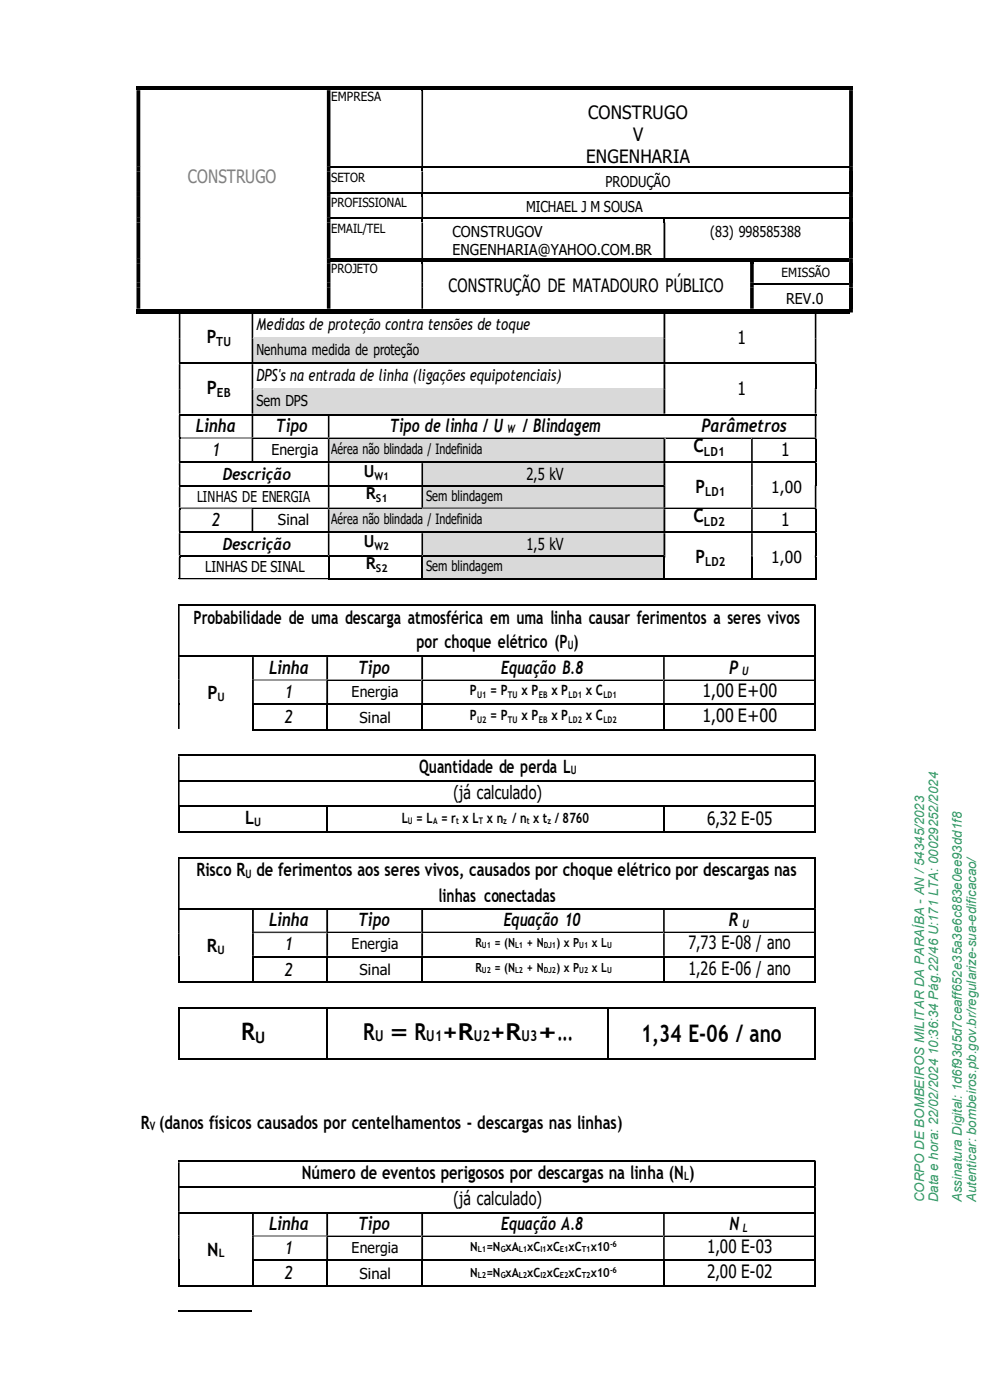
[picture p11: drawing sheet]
<svg xmlns="http://www.w3.org/2000/svg" width="210mm" height="297mm" viewBox="0 0 210 297" stroke-linecap="round" stroke-linejoin="round" font-family="sans-serif">
<defs><g id="words">
<g font-size="5.1">
<text x="51.2" y="220.7">R</text>
<text x="136" y="221">1,34 E-06 / ano</text>
</g>
<text font-size="5" x="77" y="220.6">R = R +R +R +...</text>
<g font-size="3.9">
<text x="124.8" y="25.1">CONSTRUGO</text>
<text x="134.3" y="29.8">V</text>
<text x="124.3" y="34.5">ENGENHARIA</text>
<text x="95.2" y="61.8">CONSTRUÇÃO DE MATADOURO PÚBLICO</text>
<text x="43.9" y="72.7">P</text>
<text x="156.4" y="72.9">1</text>
<text x="43.9" y="83.6">P</text>
<text x="156.4" y="83.8">1</text>
<text x="41.6" y="91.7">Linha</text>
<text x="58.5" y="91.7">Tipo</text>
<text x="82.7" y="91.6">Tipo de linha / U</text>
<text x="110.9" y="91.6">/ Blindagem</text>
<text x="147.1" y="96">C</text>
<text x="148.8" y="91.6">Parâmetros</text>
<text x="44.9" y="96.7">1</text>
<text x="165.7" y="96.7">1</text>
<text x="147.6" y="104.6">P</text>
<text x="44.9" y="111.5">2</text>
<text x="147.1" y="110.8">C</text>
<text x="165.7" y="111.5">1</text>
<text x="147.6" y="119.4">P</text>
<text x="41.1" y="132.3">Probabilidade de uma descarga atmosférica em uma linha causar ferimentos a seres vivos</text>
<text x="88.3" y="137.4">por choque elétrico (P )</text>
<text x="57.1" y="143">Linha</text>
<text x="75.9" y="143">Tipo</text>
<text x="106.3" y="142.9">Equação B.8</text>
<text x="154.7" y="142.9">P</text>
<text x="44" y="148.4">P</text>
<text x="60.4" y="148">1</text>
<text x="149" y="147.9">1,00 E+00</text>
<text x="60.4" y="153.4">2</text>
<text x="149" y="153.2">1,00 E+00</text>
<text x="88.9" y="164">Quantidade de perda L</text>
<text x="96.2" y="169.6">(já calculado)</text>
<text x="52" y="174.8">L</text>
<text x="150" y="175">6,32 E-05</text>
<text x="41.7" y="185.9">Risco R de ferimentos aos seres vivos, causados por choque elétrico por descargas nas</text>
<text x="93" y="191.4">linhas conectadas</text>
<text x="57.1" y="196.6">Linha</text>
<text x="75.9" y="196.6">Tipo</text>
<text x="106.8" y="196.5">Equação 10</text>
<text x="154.6" y="196.5">R</text>
<text x="43.9" y="202">R</text>
<text x="60.4" y="201.6">1</text>
<text x="146.1" y="201.4">7,73 E-08 / ano</text>
<text x="60.4" y="207">2</text>
<text x="146.1" y="206.8">1,26 E-06 / ano</text>
<text x="29.8" y="239.4">R (danos físicos causados por centelhamentos - descargas nas linhas)</text>
<text x="64" y="250.1">Número de eventos perigosos por descargas na linha (N )</text>
<text x="96.2" y="255.7">(já calculado)</text>
<text x="57.1" y="261">Linha</text>
<text x="75.9" y="261">Tipo</text>
<text x="106.3" y="260.9">Equação A.8</text>
<text x="154.7" y="260.9">N</text>
<text x="43.9" y="266.4">N</text>
<text x="60.4" y="266">1</text>
<text x="150" y="265.9">1,00 E-03</text>
<text x="60.4" y="271.4">2</text>
<text x="150" y="271.2">2,00 E-02</text>
</g>
<text font-size="3.9" fill="#7f7f7f" x="39.9" y="38.9">CONSTRUGO</text>
<g font-size="3.5">
<text x="54.4" y="70.1">Medidas de proteção contra tensões de toque</text>
<text x="54.4" y="80.9">DPS's na entrada de linha (ligações equipotenciais)</text>
<text x="47.2" y="101.8">Descrição</text>
<text x="77.2" y="101.1">U</text>
<text x="111.7" y="101.8">2,5 kV</text>
<text x="77.6" y="105.8">R</text>
<text x="163.6" y="104.6">1,00</text>
<text x="47.2" y="116.7">Descrição</text>
<text x="77.2" y="115.9">U</text>
<text x="111.7" y="116.6">1,5 kV</text>
<text x="163.6" y="119.5">1,00</text>
<text x="77.6" y="120.6">R</text>
</g>
<text font-size="3.3" x="54.1" y="221.2">U</text>
<g font-size="3.2">
<text x="128.5" y="39.6">PRODUÇÃO</text>
<text x="111.6" y="45">MICHAEL J M SOUSA</text>
<text x="96" y="50.2">CONSTRUGOV</text>
<text x="150.7" y="50.2">(83) 998585388</text>
<text x="96" y="54">ENGENHARIA@YAHOO.COM.BR</text>
<text x="166.8" y="64.4">REV.0</text>
<text x="54.4" y="75.4">Nenhuma medida de proteção</text>
<text x="54.4" y="86.2">Sem DPS</text>
<text x="57.6" y="96.6">Energia</text>
<text x="41.8" y="106.6">LINHAS DE ENERGIA</text>
<text x="59" y="111.4">Sinal</text>
<text x="43.5" y="121.4">LINHAS DE SINAL</text>
<text x="74.6" y="147.9">Energia</text>
<text x="76.3" y="153.3">Sinal</text>
<text x="74.6" y="201.4">Energia</text>
<text x="76.3" y="206.8">Sinal</text>
<text x="79.6" y="220.9">U</text>
<text x="90.4" y="220.9">U1</text>
<text x="100.5" y="220.9">U2</text>
<text x="110.7" y="220.9">U3</text>
<text x="74.6" y="265.9">Energia</text>
<text x="76.3" y="271.3">Sinal</text>
</g>
<g font-size="3">
<text x="70.3" y="96.2">Aérea não blindada / Indefinida</text>
<text x="90.4" y="106.3">Sem blindagem</text>
<text x="70.3" y="111.1">Aérea não blindada / Indefinida</text>
<text x="90.4" y="121.2">Sem blindagem</text>
<text x="99.7" y="147.4">P</text>
<text x="104" y="147.4">= P</text>
<text x="110.7" y="147.4">x P</text>
<text x="117" y="147.4">x P</text>
<text x="124.3" y="147.4">x C</text>
<text x="99.7" y="152.8">P</text>
<text x="104" y="152.8">= P</text>
<text x="110.7" y="152.8">x P</text>
<text x="117" y="152.8">x P</text>
<text x="124.3" y="152.8">x C</text>
<text x="85.2" y="174.5">L = L = r x L x n / n x t / 8760</text>
</g>
<g font-size="2.8" fill="#396">
<text x="196" y="255.1" transform="rotate(-90 196 255.1)">CORPO DE BOMBEIROS MILITAR DA PARAÍBA - AN / 54345/2023</text>
<text x="199.1" y="255.1" transform="rotate(-90 199.1 255.1)">Data e hora: 22/02/2024 10:36:34 Pág.22/46 U:171 LTA: 00029252/2024</text>
<text x="204" y="255.1" transform="rotate(-90 204 255.1)">Assinatura Digital: 1d6f93d5d7ceaff652e35a3e6c883e0ee93dd1f8</text>
<text x="207.1" y="255.1" transform="rotate(-90 207.1 255.1)">Autenticar: bombeiros.pb.gov.br/regularize-sua-edificacao/</text>
</g>
<g font-size="2.7">
<text x="70.2" y="21.4">EMPRESA</text>
<text x="70.2" y="38.6">SETOR</text>
<text x="70.2" y="44">PROFISSIONAL</text>
<text x="70.2" y="49.4">EMAIL/TEL</text>
<text x="70.2" y="58">PROJETO</text>
<text x="165.8" y="58.7">EMISSÃO</text>
<text x="45.9" y="73.4">TU</text>
<text x="46" y="84.3">EB</text>
<text x="149.3" y="96.7">LD1</text>
<text x="149.6" y="105.3">LD1</text>
<text x="149.3" y="111.5">LD2</text>
<text x="149.6" y="120.1">LD2</text>
<text x="100.8" y="200.9">R</text>
<text x="104.9" y="200.9">= (N</text>
<text x="111.8" y="200.9">+ N</text>
<text x="118" y="200.9">) x P</text>
<text x="125.6" y="200.9">x L</text>
<text x="100.8" y="206.3">R</text>
<text x="104.9" y="206.3">= (N</text>
<text x="111.8" y="206.3">+ N</text>
<text x="118" y="206.3">) x P</text>
<text x="125.6" y="206.3">x L</text>
<text x="99.7" y="265.5">N</text>
<text x="103.2" y="265.5">=N xA xC xC xC</text>
<text x="125.3" y="265.5">x10</text>
<text x="99.7" y="270.9">N</text>
<text x="103.2" y="270.9">=N xA xC xC xC</text>
<text x="125.3" y="270.9">x10</text>
</g>
<g font-size="2.5">
<text x="107.6" y="91.9">W</text>
<text x="120.4" y="137.8">U</text>
<text x="157.4" y="143.3">U</text>
<text x="46.1" y="148.7">U</text>
<text x="121.1" y="164.3">U</text>
<text x="53.9" y="175.1">U</text>
<text x="52.1" y="186.3">U</text>
<text x="157.5" y="196.8">U</text>
<text x="46.1" y="202.3">U</text>
<text x="31.7" y="239.8">V</text>
<text x="145.1" y="250.4">L</text>
<text x="157.6" y="261.3">L</text>
<text x="46.4" y="266.7">L</text>
</g>
<g font-size="2.3">
<text x="79.5" y="101.8">W1</text>
<text x="79.8" y="106.5">S1</text>
<text x="79.5" y="116.7">W2</text>
<text x="79.8" y="121.4">S2</text>
</g>
<g font-size="1.9">
<text x="101.2" y="148">U1</text>
<text x="107.7" y="148">TU</text>
<text x="114.3" y="148">EB</text>
<text x="120.6" y="148">LD1</text>
<text x="128" y="148">LD1</text>
<text x="101.2" y="153.4">U2</text>
<text x="107.7" y="153.4">TU</text>
<text x="114.3" y="153.4">EB</text>
<text x="120.6" y="153.4">LD2</text>
<text x="128" y="153.4">LD2</text>
<text x="86.5" y="174.8">U</text>
<text x="91.9" y="174.8">A</text>
<text x="96.8" y="174.8">t</text>
<text x="101.6" y="174.8">T</text>
<text x="106.8" y="174.8">z</text>
<text x="111.8" y="174.8">t</text>
<text x="116.2" y="174.8">z</text>
</g>
<g font-size="1.8">
<text x="102.2" y="201">U1</text>
<text x="109.3" y="201">L1</text>
<text x="115.4" y="201">DJ1</text>
<text x="122.9" y="201">U1</text>
<text x="128.8" y="201">U</text>
<text x="102.2" y="206.5">U2</text>
<text x="109.3" y="206.5">L2</text>
<text x="115.4" y="206.5">DJ2</text>
<text x="122.9" y="206.5">U2</text>
<text x="128.8" y="206.5">U</text>
<text x="101.4" y="265.6">L1</text>
<text x="106.2" y="265.6">G</text>
<text x="110.1" y="265.6">L1</text>
<text x="114.6" y="265.6">I1</text>
<text x="118.8" y="265.6">E1</text>
<text x="123.4" y="265.6">T1</text>
<text x="129.4" y="264.6">-6</text>
<text x="101.4" y="271.1">L2</text>
<text x="106.2" y="271.1">G</text>
<text x="110.1" y="271.1">L2</text>
<text x="114.6" y="271.1">I2</text>
<text x="118.8" y="271.1">E2</text>
<text x="123.4" y="271.1">T2</text>
<text x="129.4" y="270">-6</text>
</g>
</g></defs>
<path d="M70.1 35.5h19.4M89.7 35.5h90.5M70.1 46.3h19.4M89.7 46.3h51.1M141.1 46.3h39.1M37.8 278.2h15.7" fill="none" stroke="#000" stroke-width=".34"/>
<g fill="#000">
<path d="M29 18.3h.8v.8h-.8z" fill-rule="evenodd"/>
<path d="M29 19.1h.8v16.2h-.8zM69.3 19.1h.8v16.2h-.8zM89.4 19.1h.3v16.2h-.3zM180.1 19.1h.8v16.2h-.8z" fill-rule="evenodd"/>
<path d="M69.3 18.3h.8v.8h-.8z" fill-rule="evenodd"/>
<path d="M89.4 18.3h90.8v.8h-90.8z" fill-rule="evenodd"/>
<path d="M180.1 18.3h.8v.8h-.8z" fill-rule="evenodd"/>
<path d="M29 35.3h.8v1.1h-.8zM69.3 35.3h.8v1.1h-.8z" fill-rule="evenodd"/>
<path d="M180.1 35.3h.8v1.1h-.8zM29 36.4h.8v4.3h-.8zM69.3 36.4h.8v4.3h-.8zM89.4 36.4h.3v4.3h-.3z" fill-rule="evenodd"/>
<path d="M29 40.7h.8v1.1h-.8zM69.3 40.7h.8v1.1h-.8z" fill-rule="evenodd"/>
<path d="M29 46.1h.8v1.1h-.8zM69.3 46.1h.8v1.1h-.8z" fill-rule="evenodd"/>
<path d="M29 54.8h.8v1h-.8zM69.3 54.8h.8v1h-.8z" fill-rule="evenodd"/>
<path d="M29 60h.8v1h-.8zM69.3 60h.8v1h-.8zM89.4 60h.3v1h-.3zM159.1 60h.8v1h-.8z" fill-rule="evenodd"/>
<path d="M89.4 54.8h69.7v.7h-69.7z" fill-rule="evenodd"/>
<path d="M140.8 46.1h.3v1.1h-.3z" fill-rule="evenodd"/>
<path d="M159.1 54.8h.8v1.1h-.8z" fill-rule="evenodd"/>
<path d="M180.1 40.7h.8v1.1h-.8zM29 41.8h.8v4.4h-.8zM69.3 41.8h.8v4.4h-.8zM89.4 41.8h.3v4.4h-.3z" fill-rule="evenodd"/>
<path d="M180.1 46.1h.8v1.1h-.8zM29 47.2h.8v7.6h-.8zM69.3 47.2h.8v7.6h-.8zM89.4 47.2h.3v7.6h-.3zM140.8 47.2h.3v7.6h-.3z" fill-rule="evenodd"/>
<path d="M180.1 54.8h.8v1h-.8zM29 55.8h.8v4.2h-.8zM69.3 55.8h.8v4.2h-.8zM89.4 55.8h.3v4.2h-.3zM159.1 55.8h.8v4.2h-.8z" fill-rule="evenodd"/>
<path d="M180.1 60h.8v1h-.8zM29 61h.8v4.5h-.8zM69.3 61h.8v4.5h-.8zM89.4 61h.3v4.5h-.3zM159.1 61h.8v4.5h-.8z" fill-rule="evenodd"/>
<path d="M29 65.5h144.9v1h-144.9z" fill-rule="evenodd"/>
<path d="M180.1 65.5h.8v.8h-.8zM37.9 66.5h.4v5h-.4zM53.4 66.5h.3v5h-.3zM140.8 66.5h.3v5h-.3zM172.8 66.5h.4v5h-.4z" fill-rule="evenodd"/>
</g>
<g fill="#000">
<path d="M29.7 18.3h39.7v.8h-39.7zM70.1 18.3h19.4v.8h-19.4zM89.4 19.1h.3zM89.4 35.3h.3v1.1h-.3zM180.1 36.4h.8v4.3h-.8zM70.1 54.8h19.4v.7h-19.4zM89.4 40.7h.3v1.1h-.3zM89.4 46.1h.3v1.1h-.3zM89.4 55.5h.3v.4h-.3zM159.9 54.8h20.3v.7h-20.3zM180.1 41.8h.8v4.4h-.8zM180.1 47.2h.8v7.6h-.8z"/>
<path d="M180.1 55.8h.8v4.2h-.8zM173.9 65.5h6.3v1h-6.3zM180.1 61h.8v4.5h-.8z"/>
</g>
<path d="M70.1 40.9h19.4M89.7 40.9h90.5M159.9 60.2h20.3" fill="none" stroke="#000" stroke-width=".38"/>
<path d="M53.7 71.8h87.1v5.1h-87.1z" fill-rule="evenodd" fill="#d9d9d9"/>
<g fill="#000">
<path d="M37.9 71.5h.4v.3h-.4zM53.4 71.5h.3v.3h-.3z" fill-rule="evenodd"/>
<path d="M140.8 71.5h.3v.3h-.3zM172.8 71.5h.4v.3h-.4zM37.9 71.8h.4v5.1h-.4zM53.4 71.8h.3v5.1h-.3z" fill-rule="evenodd"/>
<path d="M140.8 71.8h.3v5.1h-.3zM172.8 71.8h.4v5.1h-.4z" fill-rule="evenodd"/>
<path d="M172.8 76.9h.4v.4h-.4zM37.9 77.3h.4v5.1h-.4zM53.4 77.3h.3v5.1h-.3zM140.8 77.3h.3v5.1h-.3z" fill-rule="evenodd"/>
</g>
<path d="M53.7 71.7h87.1" fill="none" stroke="#d9d9d9" stroke-width=".34"/>
<path d="M37.9 77.1h134.9" fill="none" stroke="#000" stroke-width=".38"/>
<path d="M173 77.3v5.1" fill="none" stroke="#000" stroke-width=".34"/>
<path d="M53.7 82.7h87.1v5.1h-87.1z" fill-rule="evenodd" fill="#d9d9d9"/>
<g fill="#000">
<path d="M37.9 82.3h.4v.4h-.4zM53.4 82.3h.3v.4h-.3z" fill-rule="evenodd"/>
<path d="M37.9 88.1h.4v4.7h-.4zM53.4 88.1h.3v4.7h-.3zM69.6 88.1h.3v4.7h-.3zM172.8 88.1h.4v4.7h-.4z" fill-rule="evenodd"/>
<path d="M140.8 82.3h.3v.4h-.3zM172.8 82.3h.4v.4h-.4zM37.9 82.7h.4v5.1h-.4zM53.4 82.7h.3v5.1h-.3z" fill-rule="evenodd"/>
<path d="M140.8 82.7h.3v5.1h-.3zM172.8 82.7h.4v5.1h-.4z" fill-rule="evenodd"/>
</g>
<path d="M53.7 82.5h87.1" fill="none" stroke="#d9d9d9" stroke-width=".34"/>
<path d="M37.9 87.9h135.3" fill="none" stroke="#000" stroke-width=".38"/>
<path d="M69.9 93.2h70.9v4.7h-70.9z" fill-rule="evenodd" fill="#d9d9d9"/>
<path d="M37.9 92.8h.4v.4h-.4z" fill="#000"/>
<g fill="#000">
<path d="M38.3 92.8l15.1 .1zM38.3 93h15.1z" fill-rule="evenodd"/>
<path d="M53.4 93h.3v.2h-.3zM53.4 92.8l.2 .1z" fill-rule="evenodd"/>
<path d="M53.4 93h.2zM53.6 92.8l16 .1z" fill-rule="evenodd"/>
<path d="M69.6 93h.3v.2h-.3zM69.6 92.8l.2 .1z" fill-rule="evenodd"/>
<path d="M69.6 93h.2zM69.8 92.8l71 .1z" fill-rule="evenodd"/>
</g>
<path d="M53.6 93h16" fill="none" stroke="#000" stroke-width=".21"/>
<path d="M69.8 93h71v.2h-71z" fill-rule="evenodd" fill="#fff"/>
<g fill="#000">
<path d="M140.8 93h.3v.2h-.3zM140.8 92.8l.3 .1z" fill-rule="evenodd"/>
<path d="M140.8 93h.3zM141.1 92.8v.1z" fill-rule="evenodd"/>
<path d="M141.1 92.8l.3 .1z" fill-rule="evenodd"/>
<path d="M141.1 93h.3zM141.4 92.8l17.9 .1z" fill-rule="evenodd"/>
<path d="M159.3 93h.4v.2h-.4zM159.3 92.8l.3 .1z" fill-rule="evenodd"/>
<path d="M159.3 93h.3zM159.6 92.8l13.2 .1z" fill-rule="evenodd"/>
<path d="M172.8 92.8h.4v.4h-.4zM37.9 93.2h.4v4.7h-.4zM53.4 93.2h.3v4.7h-.3zM69.6 93.2h.3v4.7h-.3zM140.8 93.2h.3v4.7h-.3zM159.3 93.2h.4v4.7h-.4z" fill-rule="evenodd"/>
</g>
<path d="M141.4 93h17.9M159.6 93h13.2" fill="none" stroke="#000" stroke-width=".21"/>
<path d="M173 93.2v4.7" fill="none" stroke="#000" stroke-width=".34"/>
<path d="M89.7 98.3h51.1v4.7h-51.1z" fill-rule="evenodd" fill="#d9d9d9"/>
<path d="M37.9 98.1h134.9" fill="none" stroke="#000" stroke-width=".38"/>
<path d="M172.8 97.9h.4v.4h-.4zM37.9 98.3h.4v4.7h-.4zM69.6 98.3h.3v4.7h-.3zM89.4 98.3h.3v4.7h-.3zM140.8 98.3h.3v4.7h-.3zM159.3 98.3h.4v4.7h-.4z" fill-rule="evenodd" fill="#000"/>
<path d="M173 98.3v4.7" fill="none" stroke="#000" stroke-width=".34"/>
<path d="M89.7 103.3h51.1v4.4h-51.1z" fill-rule="evenodd" fill="#d9d9d9"/>
<path d="M37.9 103h.4v.4h-.4zM69.6 103h.3v.4h-.3zM89.4 103h.3v.4h-.3z" fill="#000"/>
<path d="M38.3 103.1h31.3M69.9 103.1h19.6M89.7 103.1h51.1" fill="none" stroke="#000" stroke-width=".38"/>
<path d="M89.7 103.3h51.1" fill="none" stroke="#d9d9d9" stroke-width=".21"/>
<g fill="#000">
<path d="M140.8 103h.3v.4h-.3zM159.3 103h.4v.4h-.4zM172.8 103h.4v.4h-.4zM37.9 103.3h.4v4.4h-.4zM69.6 103.3h.3v4.4h-.3zM89.4 103.3h.3v4.4h-.3z" fill-rule="evenodd"/>
<path d="M140.8 103.3h.3v4.4h-.3zM159.3 103.3h.4v4.4h-.4zM172.8 103.3h.4v4.4h-.4z" fill-rule="evenodd"/>
</g>
<path d="M69.9 108h70.9v4.8h-70.9z" fill-rule="evenodd" fill="#d9d9d9"/>
<path d="M37.9 107.7h.4v.4h-.4z" fill="#000"/>
<g fill="#000">
<path d="M38.3 107.7l15.1 .1zM38.3 107.9h15.1v.1h-15.1z" fill-rule="evenodd"/>
<path d="M53.4 107.9h.3v.2h-.3zM53.4 107.7l.2 .1z" fill-rule="evenodd"/>
<path d="M53.4 107.9h.2v.1h-.2zM53.6 107.7l16 .1z" fill-rule="evenodd"/>
<path d="M69.6 107.9h.3v.2h-.3zM69.6 107.7l.2 .1z" fill-rule="evenodd"/>
<path d="M69.6 107.9h.2v.1h-.2zM69.8 107.7l19.7 .1z" fill-rule="evenodd"/>
<path d="M89.4 107.7l.3 .1zM89.4 107.9h.3v.1h-.3z" fill-rule="evenodd"/>
<path d="M89.7 107.7l51.1 .1zM89.7 107.9h51.1v.1h-51.1z" fill-rule="evenodd"/>
<path d="M140.8 107.9h.3v.2h-.3zM140.8 107.7l.3 .1z" fill-rule="evenodd"/>
<path d="M140.8 107.9h.3v.1h-.3zM141 107.7l18.3 .1z" fill-rule="evenodd"/>
<path d="M159.3 107.9h.4v.2h-.4zM159.3 107.7l.3 .1z" fill-rule="evenodd"/>
<path d="M159.3 107.9h.3v.1h-.3zM159.6 107.7l13.2 .1z" fill-rule="evenodd"/>
<path d="M172.8 107.7h.4v.4h-.4zM37.9 108.1h.4v4.7h-.4zM53.4 108.1h.3v4.7h-.3zM69.6 108.1h.3v4.7h-.3zM140.8 108.1h.3v4.7h-.3zM159.3 108.1h.4v4.7h-.4z" fill-rule="evenodd"/>
</g>
<path d="M53.6 107.9h16M69.8 107.9h19.7M141 107.9h18.3M159.6 107.9h13.2" fill="none" stroke="#000" stroke-width=".21"/>
<path d="M69.8 108h71" fill="none" stroke="#d9d9d9" stroke-width=".21"/>
<path d="M173 108.1v4.7" fill="none" stroke="#000" stroke-width=".34"/>
<path d="M89.7 113.1h51.1v4.8h-51.1z" fill-rule="evenodd" fill="#d9d9d9"/>
<path d="M37.9 113h134.9" fill="none" stroke="#000" stroke-width=".38"/>
<path d="M172.8 112.8h.4v.4h-.4zM37.9 113.1h.4v4.8h-.4zM69.6 113.1h.3v4.8h-.3zM89.4 113.1h.3v4.8h-.3zM140.8 113.1h.3v4.8h-.3zM159.3 113.1h.4v4.8h-.4z" fill-rule="evenodd" fill="#000"/>
<path d="M173 113.1v4.8" fill="none" stroke="#000" stroke-width=".34"/>
<path d="M89.7 118.2h51.1v4.3h-51.1z" fill-rule="evenodd" fill="#d9d9d9"/>
<g fill="#000">
<path d="M37.9 117.9h.4v.4h-.4zM69.6 117.9h.3v.4h-.3zM89.4 117.9h.3v.4h-.3zM69.6 122.6l.2 .1zM89.4 122.6l.3 .1zM140.8 122.6l.3 .1zM159.3 122.6l.3 .1zM172.8 122.8l.4 .1zM37.8 149.2h.3v.4h-.3zM172.7 154.6h.4v.4h-.4zM172.7 170.9h.4v.4h-.4zM172.7 176.4h.4v.3h-.4z"/>
<path d="M37.8 202.7h.3v.4h-.3zM172.7 202.7h.4v.4h-.4zM172.7 208.2h.4v.4h-.4zM172.7 213.7h.4v.3h-.4zM172.7 224.5h.4v.4h-.4zM37.8 267.2h.3v.4h-.3zM172.7 267.2h.4v.4h-.4zM172.7 272.6h.4v.4h-.4z"/>
</g>
<g fill="none" stroke="#000" stroke-width=".38">
<path d="M38.3 118h31.3M69.9 118h19.6M89.7 118h51.1M140.9 118.2v4.5M37.8 128.4h135M172.9 128.6v10.5M172.9 139.4v4.7M53.5 154.8h15.8M53.7 149.6v5.4M69.4 149.6v5.4M69.6 154.8h19.8M89.6 149.6v5.4"/>
<path d="M89.7 154.8h51M141 154.8h31.8M172.9 144.5v4.7M172.9 149.6v5.4M37.8 160.3h135M37.8 171.1h135M69.4 171.3v5.4M172.9 160.4v5.1M172.9 165.9v5M172.9 171.3v5.4M172.9 182.1v10.6M172.9 193v4.7"/>
<path d="M172.9 198.1v4.7M37.8 208.4h15.7M37.8 213.8h135M53.5 202.9h119.3M53.7 203.1v5.5M53.8 208.4h15.5M69.4 203.1v5.5M69.4 214v10.9M69.6 208.4h19.8M89.6 203.1v5.5M89.7 208.4h51M129.1 214v10.9"/>
<path d="M141 208.4h31.8M172.9 203.1v5.5M172.9 214v10.9M37.8 224.7h31.5M69.6 224.7h59.3M129.2 224.7h43.6M37.8 246.4h135M37.8 257.2h135M172.9 246.6v5.1M172.9 252v5.1M172.9 257.4v4.7M53.5 267.4h119.3"/>
<path d="M53.7 267.5v5.5M69.4 267.5v5.5M89.6 267.5v5.5M172.9 262.5v4.7M172.9 267.5v5.5"/>
</g>
<path d="M89.7 118.2h51.1" fill="none" stroke="#d9d9d9" stroke-width=".21"/>
<g fill="#000">
<path d="M140.8 117.9h.3v.4h-.3zM159.3 117.9h.4v.4h-.4zM172.8 117.9h.4v.4h-.4zM37.9 118.2h.4v4.5h-.4zM37.9 122.8l31.7 .1z" fill-rule="evenodd"/>
<path d="M172.7 128.2h.4v.4h-.4zM37.8 128.6h.3v10.5h-.3z" fill-rule="evenodd"/>
<path d="M172.7 139.1h.4v.3h-.4zM37.8 139.4h.3v4.7h-.3zM53.5 139.4h.3v4.7h-.3zM69.2 139.4h.4v4.7h-.4zM89.4 139.4h.3v4.7h-.3zM140.7 139.4h.3v4.7h-.3z" fill-rule="evenodd"/>
<path d="M37.8 144.1h.3v.4h-.3zM53.5 144.1h.3v.4h-.3z" fill-rule="evenodd"/>
<path d="M53.8 144.1l15.5 .1zM53.8 144.3l15.5 .1z" fill-rule="evenodd"/>
<path d="M69.2 144.4h.4v.1h-.4zM69.2 144.1l.3 .1z" fill-rule="evenodd"/>
<path d="M69.2 144.3l.3 .1zM69.5 144.1l19.9 .1z" fill-rule="evenodd"/>
<path d="M89.4 144.4h.3v.1h-.3zM89.4 144.1l.3 .1z" fill-rule="evenodd"/>
<path d="M89.4 144.3l.3 .1zM89.6 144.1l51.1 .1z" fill-rule="evenodd"/>
<path d="M140.7 144.4h.3v.1h-.3zM140.7 144.1l.2 .1z" fill-rule="evenodd"/>
<path d="M140.7 144.3l.2 .1zM140.9 144.1l31.9 .1z" fill-rule="evenodd"/>
<path d="M172.7 144.1h.4v.4h-.4zM37.8 144.5h.3v4.7h-.3zM53.5 144.5h.3v4.7h-.3zM69.2 144.5h.4v4.7h-.4zM89.4 144.5h.3v4.7h-.3zM140.7 144.5h.3v4.7h-.3z" fill-rule="evenodd"/>
<path d="M172.7 149.2h.4v.4h-.4zM37.8 149.6h.3v5h-.3z" fill-rule="evenodd"/>
<path d="M172.7 160.1h.4v.3h-.4zM37.8 160.4h.3v5.1h-.3z" fill-rule="evenodd"/>
<path d="M172.7 165.5h.4v.4h-.4zM37.8 165.9h.3v5h-.3z" fill-rule="evenodd"/>
<path d="M37.8 197.7h.3v.4h-.3zM53.5 197.7h.3v.4h-.3z" fill-rule="evenodd"/>
<path d="M53.8 197.7h15.5v.1h-15.5zM53.8 197.8h15.5v.2h-15.5z" fill-rule="evenodd"/>
<path d="M69.2 198h.4v.1h-.4zM69.2 197.7h.3v.1h-.3z" fill-rule="evenodd"/>
<path d="M69.2 197.8h.3v.2h-.3zM69.5 197.7h19.9v.1h-19.9z" fill-rule="evenodd"/>
<path d="M89.4 198h.3v.1h-.3zM89.4 197.7h.3v.1h-.3z" fill-rule="evenodd"/>
<path d="M89.4 197.8h.3v.2h-.3zM89.6 197.7h51.1v.1h-51.1z" fill-rule="evenodd"/>
<path d="M140.7 198h.3v.1h-.3zM140.7 197.7h.2v.1h-.2z" fill-rule="evenodd"/>
<path d="M140.7 197.8h.2v.2h-.2zM140.9 197.7h31.9v.1h-31.9z" fill-rule="evenodd"/>
<path d="M172.7 181.8h.4v.4h-.4zM37.8 182.1h.3v10.6h-.3z" fill-rule="evenodd"/>
<path d="M172.7 192.7h.4v.3h-.4zM37.8 193h.3v4.7h-.3zM53.5 193h.3v4.7h-.3zM69.2 193h.4v4.7h-.4zM89.4 193h.3v4.7h-.3zM140.7 193h.3v4.7h-.3z" fill-rule="evenodd"/>
<path d="M172.7 197.7h.4v.4h-.4zM37.8 198.1h.3v4.7h-.3zM53.5 198.1h.3v4.7h-.3zM69.2 198.1h.4v4.7h-.4zM89.4 198.1h.3v4.7h-.3zM140.7 198.1h.3v4.7h-.3z" fill-rule="evenodd"/>
<path d="M172.7 246.2h.4v.4h-.4zM37.8 246.6h.3v5.1h-.3z" fill-rule="evenodd"/>
<path d="M172.7 251.7h.4v.3h-.4zM37.8 252h.3v5.1h-.3z" fill-rule="evenodd"/>
<path d="M172.7 257h.4v.4h-.4zM37.8 257.4h.3v4.7h-.3zM53.5 257.4h.3v4.7h-.3zM69.2 257.4h.4v4.7h-.4zM89.4 257.4h.3v4.7h-.3zM140.7 257.4h.3v4.7h-.3z" fill-rule="evenodd"/>
<path d="M37.8 262.1h.3v.5h-.3zM53.5 262.1h.3v.5h-.3z" fill-rule="evenodd"/>
<path d="M53.8 262.1l15.5 .1zM53.8 262.3l15.5 .1z" fill-rule="evenodd"/>
<path d="M69.2 262.4h.4v.2h-.4zM69.2 262.1l.3 .1z" fill-rule="evenodd"/>
<path d="M69.2 262.3l.3 .1zM69.5 262.1l19.9 .1z" fill-rule="evenodd"/>
<path d="M89.4 262.4h.3v.2h-.3zM89.4 262.1l.3 .1z" fill-rule="evenodd"/>
<path d="M89.4 262.3l.3 .1zM89.6 262.1l51.1 .1z" fill-rule="evenodd"/>
<path d="M140.7 262.4h.3v.2h-.3zM140.7 262.1l.2 .1z" fill-rule="evenodd"/>
<path d="M140.7 262.3l.2 .1zM140.9 262.1l31.9 .1z" fill-rule="evenodd"/>
<path d="M172.7 262.1h.4v.5h-.4zM37.8 262.5h.3v4.7h-.3zM53.5 262.5h.3v4.7h-.3zM69.2 262.5h.4v4.7h-.4zM89.4 262.5h.3v4.7h-.3zM140.7 262.5h.3v4.7h-.3z" fill-rule="evenodd"/>
</g>
<g fill="none" stroke="#000" stroke-width=".21">
<path d="M37.9 122.7h31.7M69.6 122.9h103.2M69.8 122.7h19.7M89.7 122.7h51.1M141 122.7h18.3M159.6 122.7h13.2M69.5 144.4h19.9M89.6 144.4h51.1M140.9 144.4h31.9M69.5 197.9h19.9M89.6 197.9h51.1M140.9 197.9h31.9"/>
<path d="M69.5 262.3h19.9M89.6 262.3h51.1M140.9 262.3h31.9"/>
</g>
<g fill="none" stroke="#000" stroke-width=".34">
<path d="M69.7 118.2v4.5M89.6 118.2v4.5M159.5 118.2v4.5M173 118.2v4.5M37.8 139.3h135M53.5 149.4h119.3M140.8 149.6v5.4M37.8 165.7h135M37.8 176.5h31.5M37.9 171.3v5.4M69.6 176.5h71M140.8 171.3v5.4"/>
<path d="M140.9 176.5h31.9M37.8 182h135M37.8 192.8h135M37.9 203.1v5.5M37.9 214v10.9M140.8 203.1v5.5M37.8 251.8h135M37.8 272.8h15.7M37.9 267.5v5.5M53.8 272.8h15.5M69.6 272.8h19.8M89.7 272.8h51"/>
<path d="M140.8 267.5v5.5M141 272.8h31.8"/>
</g>
<use href="#words"/>
</svg>
